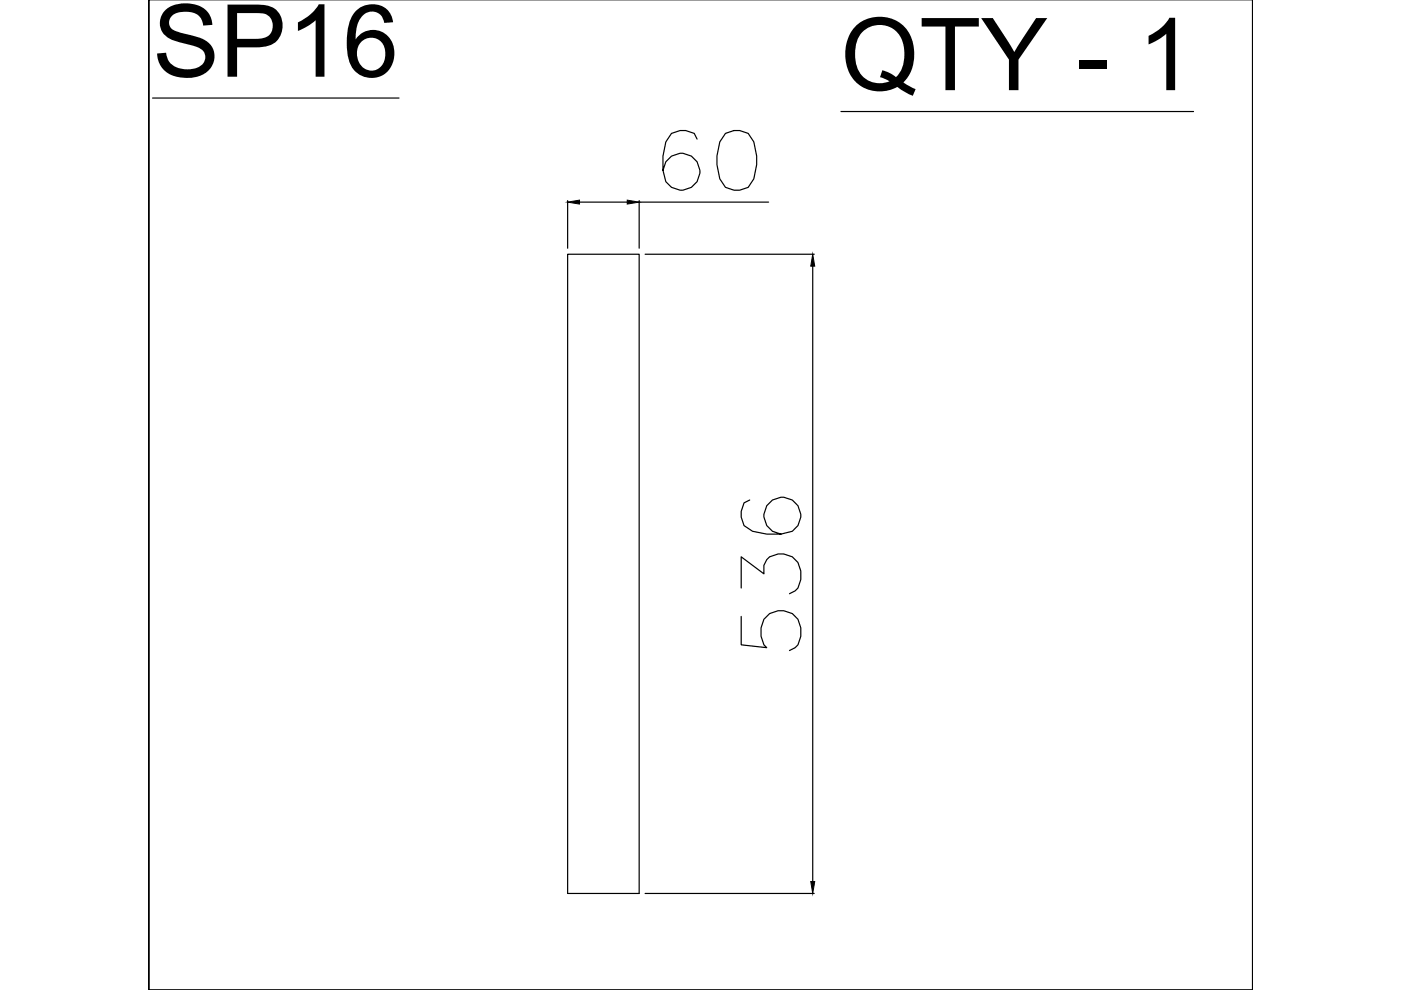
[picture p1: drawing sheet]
<svg xmlns="http://www.w3.org/2000/svg" width="297mm" height="210mm" viewBox="0 0 297 210" stroke-linecap="round" stroke-linejoin="round" font-family="sans-serif">
<defs><g id="words">
<g font-size="21.4">
<text x="32.3" y="16.3">SP16</text>
<text x="178.3" y="19.1">QTY - 1</text>
</g>
</g></defs>
<!-- layer: 0 -->
<g fill="none" stroke="#000" stroke-width=".25">
<path d="M265.6 -.1v210h-234.1v-210v210h234.1M32.3 20.8h52.3M147.8 29.5l-.6-1.2-1.8-.6h-1.2l-1.8 .6-1.2 1.8-.6 3v3l.6 2.4a3.9 3.9 0 0 0 6.3 .4 3.9 3.9 0 0 0-1.5-6.1 3.9 3.9 0 0 0-5.4 3.3M153.8 28.3l1.8-.6h1.2l1.8 .6 1.2 1.8 .6 3v1.8l-.6 3-1.2 1.8-1.8 .6h-1.2l-1.8-.6-1.2-1.8-.6-3v-1.8l.6-3zM178.3 23.6h74.8M120.4 53.9h15.1v135.5h-15.1zM120.4 42.5v10.1M122.9 42.9h10.1M135.5 42.5v10.1M135.5 42.9h27.5M136.8 53.9h35.8M172.3 56.4v130.5"/>
<path d="M159 106l-1.2 .6-.7 1.8v1.2l.7 1.8 1.8 1.2 3 .6h3l2.4-.6a3.9 3.9 0 0 0 .4-6.3 3.9 3.9 0 0 0-6.2 1.6 3.9 3.9 0 0 0 3.4 5.3M157.1 130.7v6l5.5 .6-.6-.6-.6-1.8v-1.8a4.3 4.3 0 0 1 5.1-3.5 4.3 4.3 0 0 1 3.3 5.3l-.6 1.8-.6 .6-1.2 .6M157.1 124.7v-6.6l4.9 3.6a3.4 3.4 0 0 1 4.2-4.2l1.8 .6a5.2 5.2 0 0 1 1.2 6.6l-.6 .6-1.2 .6M136.8 189.4h35.8"/>
</g>
<path d="M120.4 42.9l2.5-.5v.9zM133 42.4l2.5 .5-2.5 .4zM172.3 53.9l.4 2.5h-.8zM171.9 186.9h.8l-.4 2.5z" fill="#000" stroke="#000" stroke-width=".21"/>
<use href="#words"/>
</svg>
